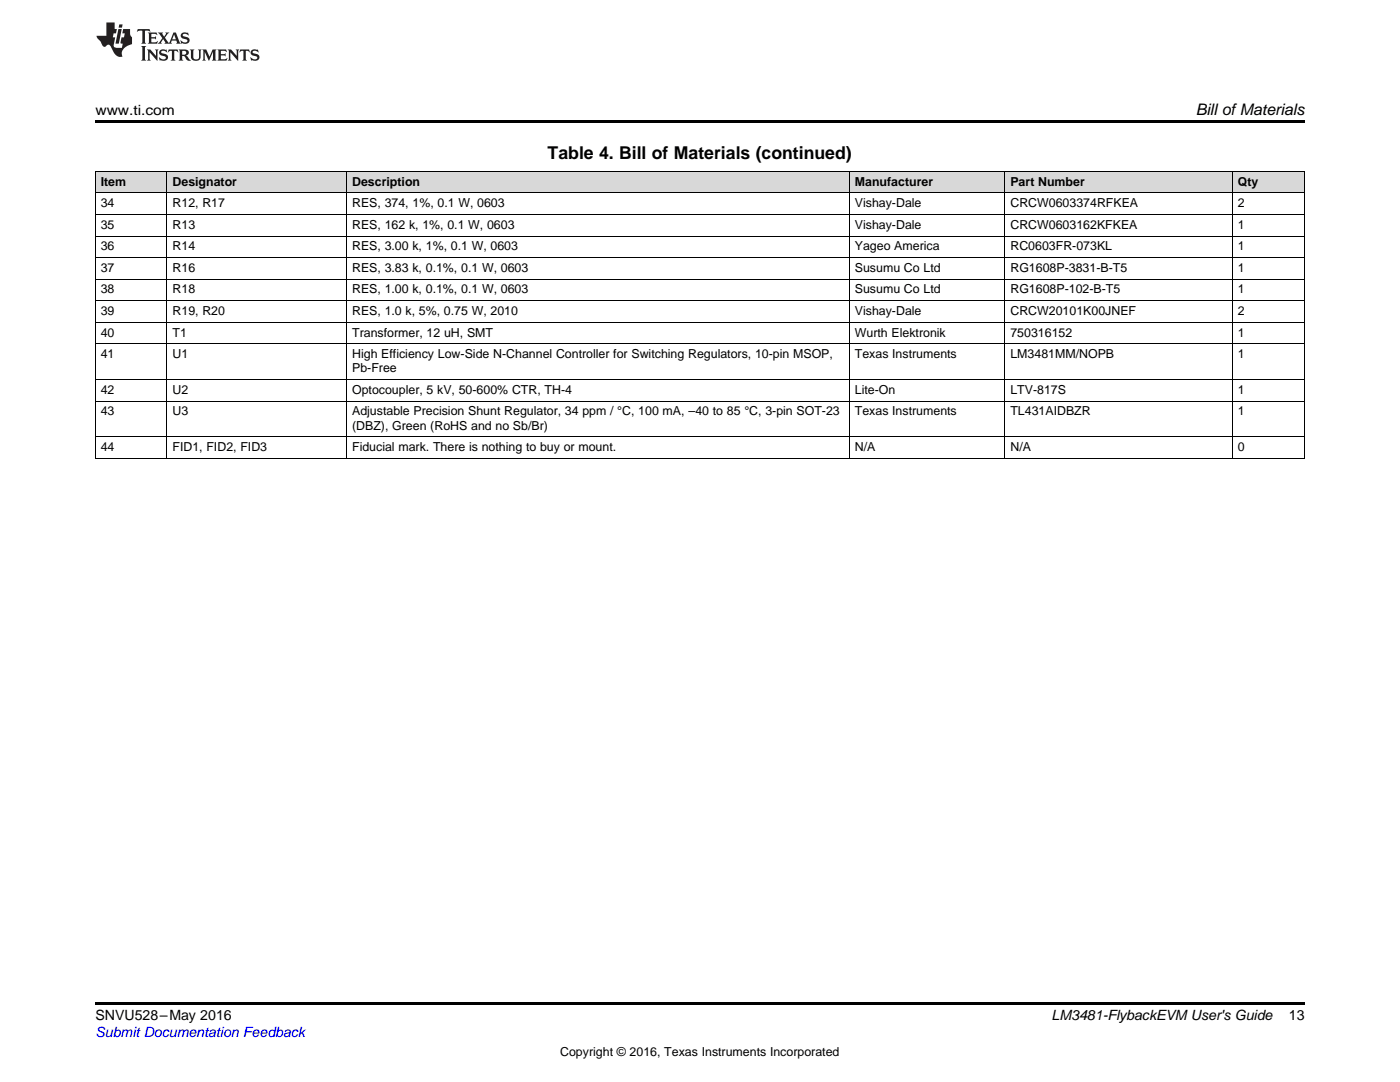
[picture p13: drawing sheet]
<svg xmlns="http://www.w3.org/2000/svg" width="279mm" height="216mm" viewBox="0 0 279 216" stroke-linecap="round" stroke-linejoin="round" font-family="sans-serif">
<defs><g id="words">
<text font-size="3.5" x="109.3" y="31.8">Table 4. Bill of Materials (continued)</text>
<text font-size="3.2" x="238.7" y="23">Bill ofMaterials</text>
<g font-size="2.8">
<text x="19" y="23">www.ti.com</text>
<text x="19" y="203.6">SNVU528–May 2016</text>
<text x="209.9" y="203.6">LM3481-FlybackEVM User's Guide</text>
<text x="257.2" y="203.5">13</text>
</g>
<text font-size="2.8" fill="#00f" x="19" y="206.9">Submit Documentation Feedback</text>
<g font-size="2.5">
<text x="20.1" y="37">Item</text>
<text x="20.1" y="41.3">34</text>
<text x="34.4" y="37">Designator</text>
<text x="34.4" y="41.3">R12, R17</text>
<text x="70.3" y="37">Description</text>
<text x="70.3" y="41.3">RES, 374, 1%, 0.1 W, 0603</text>
<text x="170.6" y="37">Manufacturer</text>
<text x="170.6" y="41.3">Vishay-Dale</text>
<text x="201.6" y="37">Part Number</text>
<text x="201.6" y="41.3">CRCW0603374RFKEA</text>
<text x="247.1" y="37">Qty</text>
<text x="247.1" y="41.3">2</text>
<text x="20.1" y="45.6">35</text>
<text x="34.4" y="45.6">R13</text>
<text x="70.3" y="45.6">RES, 162 k, 1%, 0.1 W, 0603</text>
<text x="170.6" y="45.6">Vishay-Dale</text>
<text x="201.6" y="45.6">CRCW0603162KFKEA</text>
<text x="247.1" y="45.6">1</text>
<text x="20.1" y="50">36</text>
<text x="34.4" y="50">R14</text>
<text x="70.3" y="50">RES, 3.00 k, 1%, 0.1 W, 0603</text>
<text x="170.6" y="50">Yageo America</text>
<text x="201.6" y="50">RC0603FR-073KL</text>
<text x="247.1" y="50">1</text>
<text x="20.1" y="54.3">37</text>
<text x="20.1" y="58.6">38</text>
<text x="34.4" y="54.3">R16</text>
<text x="34.4" y="58.6">R18</text>
<text x="70.3" y="54.3">RES, 3.83 k, 0.1%, 0.1 W, 0603</text>
<text x="70.3" y="58.6">RES, 1.00 k, 0.1%, 0.1 W, 0603</text>
<text x="170.6" y="54.3">Susumu Co Ltd</text>
<text x="170.6" y="58.6">Susumu Co Ltd</text>
<text x="201.6" y="54.3">RG1608P-3831-B-T5</text>
<text x="201.6" y="58.6">RG1608P-102-B-T5</text>
<text x="247.1" y="54.3">1</text>
<text x="247.1" y="58.6">1</text>
<text x="20.1" y="62.9">39</text>
<text x="34.4" y="62.9">R19, R20</text>
<text x="70.3" y="62.9">RES, 1.0 k, 5%, 0.75 W, 2010</text>
<text x="170.6" y="62.9">Vishay-Dale</text>
<text x="201.6" y="62.9">CRCW20101K00JNEF</text>
<text x="247.1" y="62.9">2</text>
<text x="20.1" y="67.2">40</text>
<text x="20.1" y="71.5">41</text>
<text x="34.4" y="67.2">T1</text>
<text x="34.4" y="71.5">U1</text>
<text x="70.3" y="67.2">Transformer, 12 uH, SMT</text>
<text x="70.3" y="71.5">High Efficiency Low-Side N-Channel Controller for Switching Regulators, 10-pin MSOP,</text>
<text x="170.6" y="67.2">Wurth Elektronik</text>
<text x="170.6" y="71.5">Texas Instruments</text>
<text x="201.6" y="67.2">750316152</text>
<text x="201.6" y="71.5">LM3481MM/NOPB</text>
<text x="247.1" y="67.2">1</text>
<text x="247.1" y="71.5">1</text>
<text x="70.3" y="74.3">Pb-Free</text>
<text x="20.1" y="78.6">42</text>
<text x="20.1" y="82.9">43</text>
<text x="34.4" y="78.6">U2</text>
<text x="34.4" y="82.9">U3</text>
<text x="70.3" y="78.6">Optocoupler, 5 kV, 50-600% CTR, TH-4</text>
<text x="70.3" y="82.9">Adjustable Precision Shunt Regulator, 34 ppm / °C, 100 mA, –40 to 85 °C, 3-pin SOT-23</text>
<text x="170.6" y="78.6">Lite-On</text>
<text x="170.6" y="82.9">Texas Instruments</text>
<text x="201.6" y="78.6">LTV-817S</text>
<text x="201.6" y="82.9">TL431AIDBZR</text>
<text x="247.1" y="78.6">1</text>
<text x="247.1" y="82.9">1</text>
<text x="70.3" y="85.7">(DBZ), Green (RoHS and no Sb/Br)</text>
<text x="20.1" y="90">44</text>
<text x="34.4" y="90">FID1, FID2, FID3</text>
<text x="70.3" y="90">Fiducial mark. There is nothing to buy or mount.</text>
<text x="170.6" y="90">N/A</text>
<text x="201.6" y="90">N/A</text>
<text x="247.1" y="90">0</text>
<text x="111.8" y="210.7">Copyright © 2016, Texas Instruments Incorporated</text>
</g>
</g></defs>
<g fill="#d8d8d8">
<path d="M19 34.3h14.4v4.3h-14.4z"/>
<path d="M33.4 34.3h35.8v4.3h-35.8z"/>
<path d="M69.2 34.3h100.3v4.3h-100.3z"/>
<path d="M169.5 34.3h31.1v4.3h-31.1z"/>
<path d="M200.6 34.3h45.4v4.3h-45.4z"/>
<path d="M246 34.3h14.3v4.3h-14.3z"/>
</g>
<path d="M19 24h241.3v.6h-241.3zM19 200h241.3v.6h-241.3z" fill="#000"/>
<g fill="none" stroke="#000" stroke-width=".2">
<path d="M19 38.5h241.3M19 34.2h241.3M19.1 34.3v57.2M33.3 34.3v57.2M69.2 34.3v57.2M169.5 34.3v57.2M200.5 34.3v57.2M245.9 34.3v57.2M260.3 34.3v57.2M19 55.7h241.3M19 51.4h241.3M19 47.1h241.3"/>
<path d="M19 42.8h241.3M19 75.8h241.3M19 68.6h241.3M19 64.3h241.3M19 60h241.3M19 91.5h241.3M19 87.2h241.3M19 80.1h241.3"/>
</g>
<g fill="#231f20">
<path d="M27.5 5.8l-.1 .6 .4-.3h.6v.2v2.1l-.2 .3h1l-.3-.3v-2.1l.1-.2h.5l.5 .3-.2-.6zM29.5 6.5l.2 .4v1.5l-.2 .3h1.8l.2-.5a1.04 1.04 0 0 1-1.3 .1v-.6h.6l.3 .2v-.7l-.3 .2h-.6v-.6h.8l.4 .2-.2-.5zM31.5 6.5l.9 1.1-.9 1.1h.8l-.2-.2 .5-.7 .4 .7-.2 .2h1.5l-.1-.2 .1-.4h.9l.1 .4-.2 .2h1l-.3-.3-.7-1.9h-.5l-.9 2.1-.8-1.1 .9-1h-.8l.1 .3-.3 .5-.4-.6 .2-.2zM34.7 6.9l.4 .9h-.7zM36.3 6.6a.63 .63 0 0 0-.2 .7 .63 .63 0 0 0 .6 .4l.6 .2 .1 .2a.75 .75 0 0 1-.7 .4 .75 .75 0 0 1-.6-.5l.1 .7 .1-.1a1.11 1.11 0 0 0 1.5-.5 1.13 1.13 0 0 0-1.2-.9l-.1-.3a1.04 1.04 0 0 1 1.2 .2l-.2-.6-.1 .1-.5-.1zM28.2 9.2l.2 .3v2.2l-.2 .4h1l-.3-.4v-2.2l.3-.3zM29.3 9.9l.3 .3v1.5l-.3 .4h.8l-.2-.4v-1.3l1.5 1.7v-1.9l.2-.3h-.7l.2 .3v.9l-1.1-1.2zM32 10a.62 .62 0 0 0-.2 .7 .62 .62 0 0 0 .6 .4l.6 .2 .1 .2a.76 .76 0 0 1-.7 .4 .76 .76 0 0 1-.6-.5l.1 .7 .1-.1a1.11 1.11 0 0 0 1.5-.6 1.13 1.13 0 0 0-1.2-.8l-.1-.3a1.04 1.04 0 0 1 1.2 .1l-.2-.5-.1 .1-.5-.2zM33.7 9.9l-.2 .6a.61 .61 0 0 1 .8-.3v1.5l-.2 .4h.9l-.2-.4v-1.5a.63 .63 0 0 1 .8 .3l-.2-.6zM35.6 9.9l.3 .3v1.5l-.3 .4h1l-.2-.2v-.7l.5 .2a.76 .76 0 0 0 1.2 .6l-1-.9a.58 .58 0 0 0 .6-.6 .58 .58 0 0 0-.5-.6zM36.4 10.2l.1-.1a.45 .45 0 0 1 .5 .1 .45 .45 0 0 1 .1 .5l-.7 .2zM37.9 9.9l.2 .2a2.17 2.17 0 0 0 .3 1.9 .99 .99 0 0 0 1.6-.7v-1.1l.2-.3h-.7l.2 .2a1.92 1.92 0 0 1-.2 1.7 .6 .6 0 0 1-.9-.5v-1.1l.2-.3zM40.4 9.9l.2 .3v1.5l-.2 .4h.7l-.2-.4v-1.4l.8 1.8 .8-1.8v1.4l-.2 .4h.9l-.2-.4v-1.5l.2-.3h-.8l-.6 1.4-.6-1.4zM43.4 9.9l.2 .3v1.5l-.2 .4h1.8l.2-.6a1.04 1.04 0 0 1-1.3 .2v-.6h.5l.4 .1v-.6l-.4 .2h-.5v-.6h.8l.3 .2-.1-.5zM45.5 9.9l.2 .3v1.5l-.2 .4h.7l-.2-.4v-1.3l1.5 1.7v-1.9l.2-.3h-.7l.2 .3v.9l-1.1-1.2zM47.9 9.9l-.1 .6a.61 .61 0 0 1 .8-.3v1.5l-.3 .4h1l-.3-.4 .1-1.5a.63 .63 0 0 1 .7 .3l-.1-.6zM50.2 10a.62 .62 0 0 0-.2 .7 .62 .62 0 0 0 .6 .4l.6 .2 .2 .2a.76 .76 0 0 1-.8 .4 .76 .76 0 0 1-.6-.5l.1 .7 .2-.1a1.11 1.11 0 0 0 1.5-.6 1.13 1.13 0 0 0-1.3-.8l-.1-.3a1.04 1.04 0 0 1 1.2 .1l-.1-.5-.2 .1-.5-.2z"/>
<path d="M21.2 4.5v2.6h-1.9l.1 .4 .7 .9a.91 .91 0 0 0 1 .9 .56 .56 0 0 1 .5-.4 .56 .56 0 0 1 .5 .3l.4 .8a1.53 1.53 0 0 0 1.9 1.3 1.54 1.54 0 0 1 1-2.1l.9-.4v-1.4a1.52 1.52 0 0 1-.3-1.6h-1.4l-.2 .9h.5l-.2 .8h-.4l-.2 .9v.2l.4 .1-.2 .9a1.93 1.93 0 0 1-1.6-.3l.3-1.8h-.5l.2-.8h.4l.2-.9h-.4v-1.3zM23.6 5.8l-.6 2.9h.7l.6-2.9zM23.8 4.9l-.1 .6h.6l.2-.6z"/>
</g>
<use href="#words"/>
</svg>
